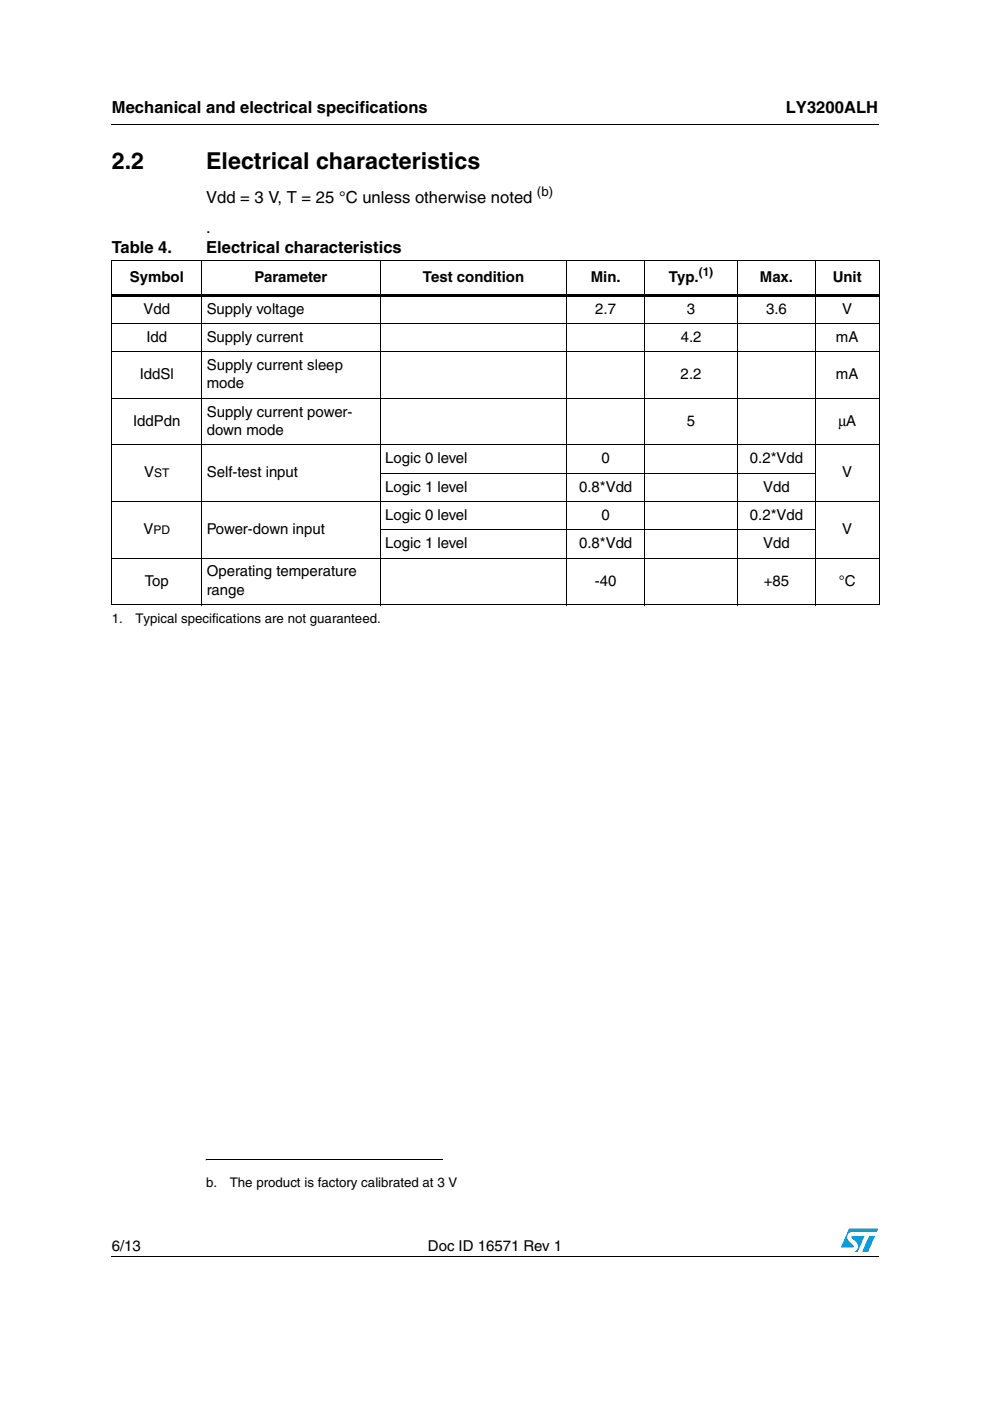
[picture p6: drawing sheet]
<svg xmlns="http://www.w3.org/2000/svg" width="210mm" height="297mm" viewBox="0 0 210 297" stroke-linecap="round" stroke-linejoin="round" font-family="sans-serif">
<defs><g id="words">
<g font-size="4.9">
<text x="23.7" y="35.9">2.2</text>
<text x="43.7" y="35.9">Electrical characteristics</text>
</g>
<g font-size="3.5">
<text x="23.7" y="23.9">Mechanical and electrical specifications</text>
<text x="166.6" y="23.9">LY3200ALH</text>
<text x="43.7" y="43.1">Vdd = 3 V, T = 25 °C unless otherwise noted</text>
<text x="23.7" y="53.7">Table 4.</text>
<text x="43.7" y="53.7">Electrical characteristics</text>
<text x="43.7" y="49.4">.</text>
</g>
<g font-size="3.2">
<text x="27.5" y="59.8">Symbol</text>
<text x="54" y="59.8">Parameter</text>
<text x="89.7" y="59.8">Test condition</text>
<text x="125.3" y="59.8">Min.</text>
<text x="141.8" y="59.8">Typ.</text>
<text x="161.1" y="59.8">Max.</text>
<text x="176.5" y="59.8">Unit</text>
<text x="30.4" y="66.5">Vdd</text>
<text x="43.8" y="66.5">Supply voltage</text>
<text x="126.2" y="66.5">2.7</text>
<text x="145.6" y="66.5">3</text>
<text x="162.4" y="66.5">3.6</text>
<text x="178.6" y="66.5">V</text>
<text x="31.1" y="72.5">Idd</text>
<text x="43.8" y="72.5">Supply current</text>
<text x="144.3" y="72.5">4.2</text>
<text x="177.2" y="72.5">mA</text>
<text x="29.6" y="80.4">IddSl</text>
<text x="43.8" y="78.5">Supply current sleep</text>
<text x="43.8" y="82.4">mode</text>
<text x="144.3" y="80.4">2.2</text>
<text x="177.2" y="80.4">mA</text>
<text x="43.8" y="88.3">Supply current power-</text>
<text x="28.2" y="90.3">IddPdn</text>
<text x="43.8" y="92.2">down mode</text>
<text x="145.6" y="90.3">5</text>
<text x="177.8" y="90.3">µA</text>
<text x="30.6" y="101.2">V</text>
<text x="43.8" y="101.2">Self-test input</text>
<text x="81.7" y="98.2">Logic 0 level</text>
<text x="127.5" y="98.2">0</text>
<text x="159" y="98.2">0.2*Vdd</text>
<text x="178.6" y="101.2">V</text>
<text x="81.7" y="104.2">Logic 1 level</text>
<text x="122.8" y="104.2">0.8*Vdd</text>
<text x="161.8" y="104.2">Vdd</text>
<text x="30.4" y="113.2">V</text>
<text x="43.8" y="113.2">Power-down input</text>
<text x="81.7" y="110.2">Logic 0 level</text>
<text x="127.5" y="110.2">0</text>
<text x="159" y="110.2">0.2*Vdd</text>
<text x="178.6" y="113.2">V</text>
<text x="81.7" y="116.2">Logic 1 level</text>
<text x="122.8" y="116.2">0.8*Vdd</text>
<text x="161.8" y="116.2">Vdd</text>
<text x="30.7" y="124.2">Top</text>
<text x="43.8" y="122.2">Operating temperature</text>
<text x="126.1" y="124.2">-40</text>
<text x="162" y="124.2">+85</text>
<text x="177.9" y="124.2">°C</text>
<text x="43.8" y="126.1">range</text>
<text x="23.7" y="265.1">6/13</text>
<text x="90.7" y="265.1">Doc ID 16571 Rev 1</text>
</g>
<g font-size="2.8">
<text x="113.9" y="41.7">(b)</text>
<text x="23.7" y="132.1">1.</text>
<text x="28.7" y="132.1">Typical specifications are not guaranteed.</text>
<text x="43.7" y="251.6">b.</text>
<text x="48.7" y="251.6">The product is factory calibrated at 3 V</text>
</g>
<g font-size="2.5">
<text x="148.1" y="58.5">(1)</text>
<text x="32.7" y="101.2">ST</text>
<text x="32.5" y="113.2">PD</text>
</g>
</g></defs>
<g fill="#0099d8">
<path d="M184.2 262.1h1.3l-1.4 3.3h-1.3z"/>
<path d="M180 260.5h6.2l-.3 .7h-5.2a1.13 1.13 0 0 0-1 .7 1.13 1.13 0 0 0 .3 1.2l1 1v.3l-2.7 .1z"/>
<path d="M180.6 262.1h2.7l-1.4 3.3h-.7a1.18 1.18 0 0 0 .4-1.9l-1-1.1z"/>
</g>
<path d="M23.6 26.2l.1 .2zM23.6 62.3h162.9v.6h-162.9zM43.7 245.8v.2zM23.6 266.3l.1 .1z" fill="#000"/>
<g fill="none" stroke="#000" stroke-width=".21">
<path d="M23.7 26.3h162.6M23.6 55.2h162.9M23.7 55.3v72.8M42.8 55.1v73.2M80.6 55.1v73.2M120.2 55.1v73.2M136.6 55.1v73.2M156.4 55.1v73.2M172.8 55.1v73.2M186.4 55.3v72.8M23.6 68.6h162.9M23.6 74.6h162.9"/>
<path d="M23.6 84.5h162.9M23.6 94.3h162.9M23.6 106.3h162.9M23.6 118.3h162.9M80.5 100.4h92.4M80.5 112.4h92.4M23.6 128.2h162.9M43.7 245.9h50.1M23.7 266.3h162.6"/>
</g>
<use href="#words"/>
</svg>
